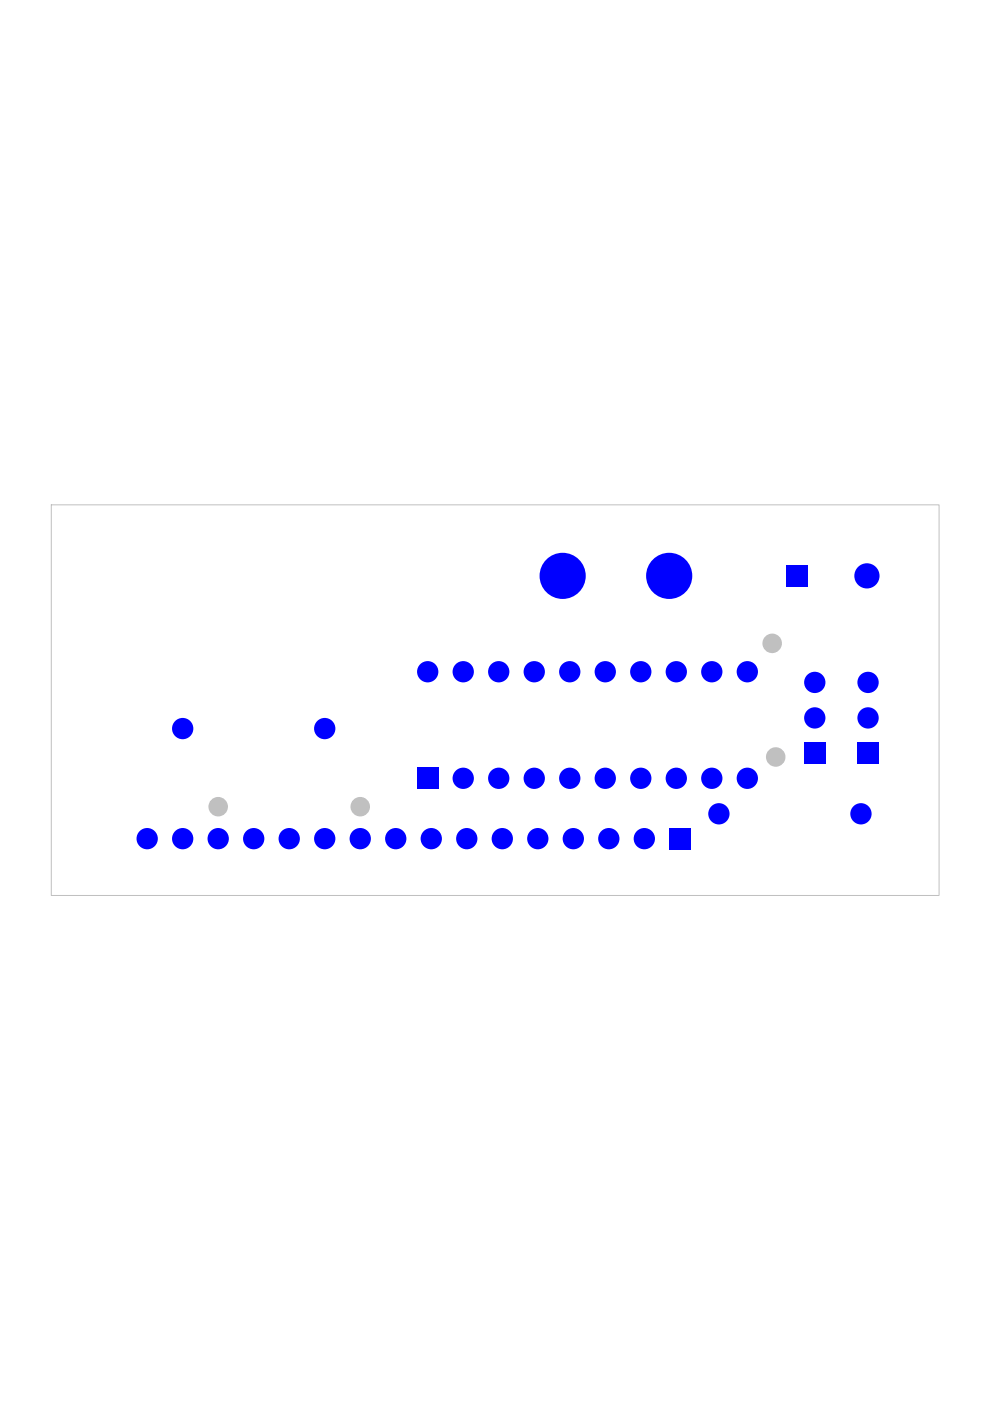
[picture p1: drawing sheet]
<svg xmlns="http://www.w3.org/2000/svg" width="210mm" height="297mm" viewBox="0 0 210 297" stroke-linecap="round" stroke-linejoin="round" font-family="sans-serif">
<path d="M10.9 107h188.2v82.9h-188.2z" fill="none" stroke="#c0c0c0" stroke-width=".21"/>
<g fill="#c0c0c0">
<circle cx="46.3" cy="171" r="2.07"/>
<circle cx="76.4" cy="171" r="2.07"/>
<circle cx="164.5" cy="160.5" r="2.07"/>
<circle cx="163.7" cy="136.4" r="2.07"/>
</g>
<g fill="#00f">
<path d="M141.9 175.6h4.5v4.5h-4.5z"/>
<path d="M166.7 119.8h4.5v4.6h-4.5z"/>
<path d="M170.5 157.5h4.5v4.5h-4.5z"/>
<path d="M181.8 157.5h4.5v4.5h-4.5z"/>
<path d="M88.4 162.8h4.5v4.5h-4.5z"/>
<circle cx="136.6" cy="177.8" r="2.26"/>
<circle cx="129.1" cy="177.8" r="2.26"/>
<circle cx="121.6" cy="177.8" r="2.26"/>
<circle cx="114" cy="177.8" r="2.26"/>
<circle cx="106.5" cy="177.8" r="2.26"/>
<circle cx="99" cy="177.8" r="2.26"/>
<circle cx="91.4" cy="177.8" r="2.26"/>
<circle cx="83.9" cy="177.8" r="2.26"/>
<circle cx="76.4" cy="177.8" r="2.26"/>
<circle cx="68.9" cy="177.8" r="2.26"/>
<circle cx="61.3" cy="177.8" r="2.26"/>
<circle cx="53.8" cy="177.8" r="2.26"/>
<circle cx="46.3" cy="177.8" r="2.26"/>
<circle cx="38.7" cy="177.8" r="2.26"/>
<circle cx="31.2" cy="177.8" r="2.26"/>
<circle cx="183.8" cy="122.1" r="2.67"/>
<circle cx="172.8" cy="152.2" r="2.26"/>
<circle cx="172.8" cy="144.7" r="2.26"/>
<circle cx="184" cy="152.2" r="2.26"/>
<circle cx="184" cy="144.7" r="2.26"/>
<circle cx="98.2" cy="165" r="2.26"/>
<circle cx="105.7" cy="165" r="2.26"/>
<circle cx="113.3" cy="165" r="2.26"/>
<circle cx="120.8" cy="165" r="2.26"/>
<circle cx="128.3" cy="165" r="2.26"/>
<circle cx="135.9" cy="165" r="2.26"/>
<circle cx="143.4" cy="165" r="2.26"/>
<circle cx="150.9" cy="165" r="2.26"/>
<circle cx="158.4" cy="165" r="2.26"/>
<circle cx="158.4" cy="142.4" r="2.26"/>
<circle cx="150.9" cy="142.4" r="2.26"/>
<circle cx="143.4" cy="142.4" r="2.26"/>
<circle cx="135.9" cy="142.4" r="2.26"/>
<circle cx="128.3" cy="142.4" r="2.26"/>
<circle cx="120.8" cy="142.4" r="2.26"/>
<circle cx="113.3" cy="142.4" r="2.26"/>
<circle cx="105.7" cy="142.4" r="2.26"/>
<circle cx="98.2" cy="142.4" r="2.26"/>
<circle cx="90.7" cy="142.4" r="2.26"/>
<circle cx="68.9" cy="154.5" r="2.26"/>
<circle cx="38.7" cy="154.5" r="2.26"/>
<circle cx="152.4" cy="172.5" r="2.26"/>
<circle cx="182.5" cy="172.5" r="2.26"/>
<circle cx="141.9" cy="122.1" r="4.9"/>
<circle cx="119.3" cy="122.1" r="4.9"/>
</g>
</svg>
